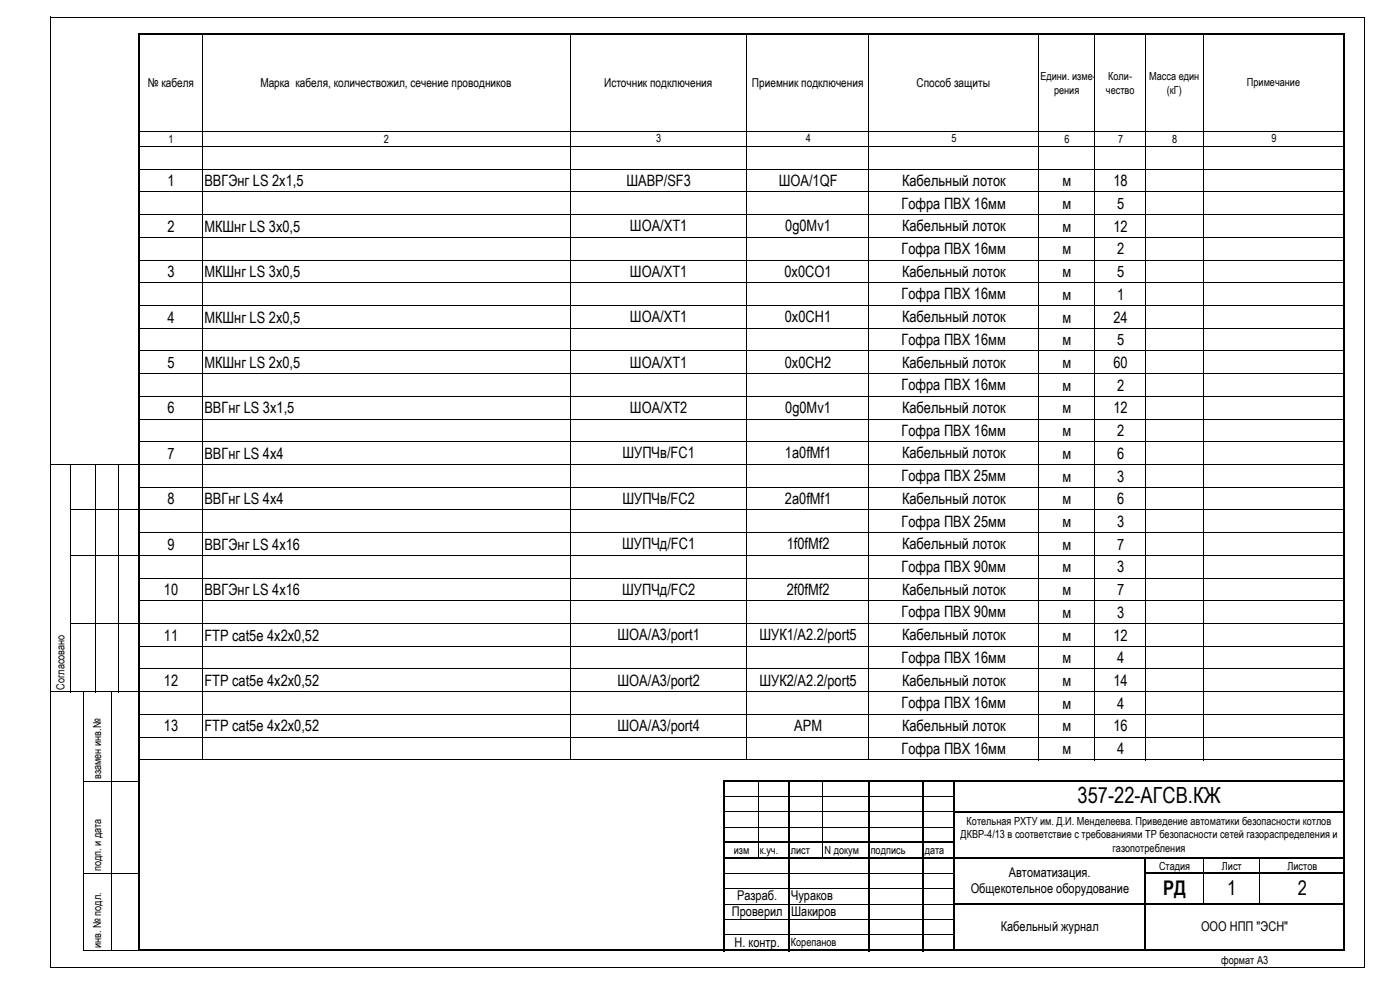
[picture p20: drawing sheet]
<svg xmlns="http://www.w3.org/2000/svg" width="420mm" height="297mm" viewBox="0 0 420 297" stroke-linecap="round" stroke-linejoin="round" font-family="sans-serif">
<defs><g id="words">
<text font-size="6.7" x="323.4" y="240.8">357-22-АГСВ.КЖ</text>
<g font-size="6.1">
<text x="349.1" y="268.6">РД</text>
<text x="368.3" y="268.6">1</text>
<text x="389.5" y="268.6">2</text>
</g>
<g font-size="4.7">
<text x="50.2" y="55.9">1</text>
<text x="61.3" y="55.9">ВВГЭнг LS 2х1,5</text>
<text x="188" y="55.8">ШАВР/SF3</text>
<text x="233.7" y="55.8">ШОА/1QF</text>
<text x="270.7" y="55.8">Кабельный лоток</text>
<text x="318.9" y="55.9">м</text>
<text x="334.2" y="55.9">18</text>
<text x="270.6" y="62.6">Гофра ПВХ 16мм</text>
<text x="318.9" y="62.7">м</text>
<text x="335.2" y="62.7">5</text>
<text x="50.2" y="69.5">2</text>
<text x="61.3" y="69.5">МКШнг LS 3х0,5</text>
<text x="189" y="69.4">ШОА/XT1</text>
<text x="235.7" y="69.4">0g0Mv1</text>
<text x="270.7" y="69.4">Кабельный лоток</text>
<text x="318.9" y="69.5">м</text>
<text x="334.2" y="69.5">12</text>
<text x="270.6" y="76.2">Гофра ПВХ 16мм</text>
<text x="318.9" y="76.3">м</text>
<text x="335.2" y="76.3">2</text>
<text x="50.2" y="83.1">3</text>
<text x="61.3" y="83.1">МКШнг LS 3х0,5</text>
<text x="189" y="83">ШОА/XT1</text>
<text x="235.4" y="83">0x0CO1</text>
<text x="270.7" y="83">Кабельный лоток</text>
<text x="318.9" y="83.1">м</text>
<text x="335.2" y="83.1">5</text>
<text x="270.6" y="89.8">Гофра ПВХ 16мм</text>
<text x="318.9" y="90">м</text>
<text x="335.2" y="90">1</text>
<text x="50.2" y="96.8">4</text>
<text x="61.3" y="96.8">МКШнг LS 2х0,5</text>
<text x="189" y="96.6">ШОА/XT1</text>
<text x="235.5" y="96.6">0x0CH1</text>
<text x="270.7" y="96.6">Кабельный лоток</text>
<text x="318.9" y="96.8">м</text>
<text x="334.2" y="96.8">24</text>
<text x="270.6" y="103.5">Гофра ПВХ 16мм</text>
<text x="318.9" y="103.6">м</text>
<text x="335.2" y="103.6">5</text>
<text x="50.2" y="110.4">5</text>
<text x="61.3" y="110.4">МКШнг LS 2х0,5</text>
<text x="189" y="110.3">ШОА/XT1</text>
<text x="235.5" y="110.3">0x0CH2</text>
<text x="270.7" y="110.3">Кабельный лоток</text>
<text x="318.9" y="110.4">м</text>
<text x="334.2" y="110.4">60</text>
<text x="270.6" y="117.1">Гофра ПВХ 16мм</text>
<text x="318.9" y="117.2">м</text>
<text x="335.2" y="117.2">2</text>
<text x="50.2" y="124">6</text>
<text x="61.3" y="124">ВВГнг LS 3х1,5</text>
<text x="189" y="123.9">ШОА/XT2</text>
<text x="235.7" y="123.9">0g0Mv1</text>
<text x="270.7" y="123.9">Кабельный лоток</text>
<text x="318.9" y="124">м</text>
<text x="334.2" y="124">12</text>
<text x="270.6" y="130.7">Гофра ПВХ 16мм</text>
<text x="318.9" y="130.9">м</text>
<text x="335.2" y="130.9">2</text>
<text x="50.2" y="137.7">7</text>
<text x="61.3" y="137.7">ВВГнг LS 4х4</text>
<text x="186.8" y="137.5">ШУПЧв/FC1</text>
<text x="235.6" y="137.5">1a0fMf1</text>
<text x="270.7" y="137.5">Кабельный лоток</text>
<text x="318.9" y="137.7">м</text>
<text x="335.2" y="137.7">6</text>
<text x="270.6" y="144.4">Гофра ПВХ 25мм</text>
<text x="318.9" y="144.5">м</text>
<text x="335.2" y="144.5">3</text>
<text x="50.2" y="151.3">8</text>
<text x="61.3" y="151.3">ВВГнг LS 4х4</text>
<text x="186.8" y="151.2">ШУПЧв/FC2</text>
<text x="235.6" y="151.2">2a0fMf1</text>
<text x="270.7" y="151.2">Кабельный лоток</text>
<text x="318.9" y="151.3">м</text>
<text x="335.2" y="151.3">6</text>
<text x="270.6" y="158">Гофра ПВХ 25мм</text>
<text x="318.9" y="158.1">м</text>
<text x="335.2" y="158.1">3</text>
<text x="50.2" y="164.9">9</text>
<text x="61.3" y="164.9">ВВГЭнг LS 4х16</text>
<text x="186.7" y="164.8">ШУПЧд/FC1</text>
<text x="236.1" y="164.8">1f0fMf2</text>
<text x="270.7" y="164.8">Кабельный лоток</text>
<text x="318.9" y="164.9">м</text>
<text x="335.2" y="164.9">7</text>
<text x="270.6" y="171.6">Гофра ПВХ 90мм</text>
<text x="318.9" y="171.7">м</text>
<text x="335.2" y="171.7">3</text>
<text x="49.2" y="178.6">10</text>
<text x="61.3" y="178.6">ВВГЭнг LS 4х16</text>
<text x="186.7" y="178.4">ШУПЧд/FC2</text>
<text x="236.1" y="178.4">2f0fMf2</text>
<text x="270.7" y="178.4">Кабельный лоток</text>
<text x="318.9" y="178.6">м</text>
<text x="335.2" y="178.6">7</text>
<text x="270.6" y="185.3">Гофра ПВХ 90мм</text>
<text x="318.9" y="185.4">м</text>
<text x="335.2" y="185.4">3</text>
<text x="49.2" y="192.2">11</text>
<text x="61.3" y="192.2">FTP cat5e 4x2x0,52</text>
<text x="185.3" y="192.1">ШОА/А3/port1</text>
<text x="227.9" y="192.1">ШУК1/А2.2/port5</text>
<text x="270.7" y="192.1">Кабельный лоток</text>
<text x="318.9" y="192.2">м</text>
<text x="334.2" y="192.2">12</text>
<text x="270.6" y="198.9">Гофра ПВХ 16мм</text>
<text x="318.9" y="199">м</text>
<text x="335.2" y="199">4</text>
<text x="49.2" y="205.8">12</text>
<text x="61.3" y="205.8">FTP cat5e 4x2x0,52</text>
<text x="185.3" y="205.7">ШОА/А3/port2</text>
<text x="227.9" y="205.7">ШУК2/А2.2/port5</text>
<text x="270.7" y="205.7">Кабельный лоток</text>
<text x="318.9" y="205.8">м</text>
<text x="334.2" y="205.8">14</text>
<text x="270.6" y="212.5">Гофра ПВХ 16мм</text>
<text x="318.9" y="212.6">м</text>
<text x="335.2" y="212.6">4</text>
<text x="49.2" y="219.5">13</text>
<text x="61.3" y="219.5">FTP cat5e 4x2x0,52</text>
<text x="185.3" y="219.3">ШОА/А3/port4</text>
<text x="238.4" y="219.3">АРМ</text>
<text x="270.7" y="219.3">Кабельный лоток</text>
<text x="318.9" y="219.5">м</text>
<text x="334.2" y="219.5">16</text>
<text x="270.6" y="226.1">Гофра ПВХ 16мм</text>
<text x="318.9" y="226.3">м</text>
<text x="335.2" y="226.3">4</text>
</g>
<g font-size="4">
<text x="302.8" y="263.1">Автоматизация.</text>
<text x="291.3" y="268">Общекотельное оборудование</text>
<text x="219.7" y="274.8">Проверил Шакиров</text>
<text x="221.2" y="270.2">Разраб.</text>
<text x="237.4" y="270.2">Чураков</text>
<text x="300.3" y="279.4">Кабельный журнал</text>
<text x="360.5" y="279.4">ООО НПП &quot;ЭСН&quot;</text>
<text x="220.5" y="284">Н. контр.</text>
</g>
<g font-size="3.7">
<text x="44.4" y="26.1">№ кабеля</text>
<text x="78.1" y="26.1">Марка кабеля, количествожил, сечение проводников</text>
<text x="181.3" y="26">Источник подключения</text>
<text x="225.7" y="26">Приемник подключения</text>
<text x="275.1" y="26">Способ защиты</text>
</g>
<g font-size="3.3">
<text x="312.2" y="24">Едини. изме-</text>
<text x="332.6" y="24">Коли-</text>
<text x="344.9" y="24">Масса един</text>
<text x="316.3" y="28.1">рения</text>
<text x="331.9" y="28.1">чество</text>
<text x="350.2" y="28.1">(кГ)</text>
<text x="374.2" y="25.9">Примечание</text>
<text x="50.6" y="42.8">1</text>
<text x="115.2" y="42.8">2</text>
<text x="196.9" y="42.7">3</text>
<text x="241.8" y="42.7">4</text>
<text x="285.6" y="42.7">5</text>
<text x="319.5" y="42.8">6</text>
<text x="335.6" y="42.8">7</text>
<text x="351.8" y="42.8">8</text>
<text x="381.6" y="42.7">9</text>
<text x="19.3" y="207" transform="rotate(-90 19.3 207)">Согласовано</text>
<text x="30.4" y="233.8" transform="rotate(-90 30.4 233.8)">взамен инв.№</text>
<text x="288.3" y="251.5">ДКВР-4/13 в соответствие с требованиями ТР безопасности сетей газораспределения и</text>
<text x="290.1" y="247.4">Котельная РХТУ им. Д.И. Менделеева. Приведение автоматики безопасности котлов</text>
<text x="220.2" y="256.1">изм</text>
<text x="228" y="256.3">к.уч.</text>
<text x="237.4" y="256.3">лист</text>
<text x="247.5" y="256.3">N докум</text>
<text x="261.3" y="256.3">подпись</text>
<text x="277.5" y="256.3">дата</text>
<text x="333.9" y="255.6">газопотребления</text>
<text x="30.4" y="261.5" transform="rotate(-90 30.4 261.5)">подп. и дата</text>
<text x="347.8" y="260.9">Стадия</text>
<text x="366.7" y="260.9">Лист</text>
<text x="386.4" y="260.9">Листов</text>
<text x="30.4" y="284.5" transform="rotate(-90 30.4 284.5)">инв. № подл.</text>
<text x="237.4" y="283.8">Корепанов</text>
<text x="366.5" y="289.3">формат А3</text>
</g>
</g></defs>
<g fill="#000">
<path d="M41.4 10h.6v29.2h-.6zM42 10h269.4v.6h-269.4zM311.4 10h92.2v.6h-92.2zM403 10.6h.6v223.4h-.6zM41.4 39.2h.6v246.2h-.6zM217.1 234h.6v51.4h-.6zM217.7 234h68.3v.6h-68.3zM236.5 234.6h.6v50.8h-.6zM260.5 234.6h.6v50.8h-.6zM276.7 234.6h.6v50.8h-.6zM286 234h.6v9.2h-.6zM286.6 234h117v.6h-117z"/>
<path d="M403 234.6h.6v8.6h-.6zM217.7 252.5h68.9v.6h-68.9zM217.7 257.1h185.9v.6h-185.9zM286 243.2h.6v42.2h-.6zM286.6 243.2h117v.6h-117zM343.4 257.7h.6v27.7h-.6zM403 243.8h.6v41.6h-.6zM286.6 270.9h117v.6h-117zM344 261.7h59.6v.6h-59.6zM42 284.8h361.6v.6h-361.6z"/>
</g>
<g fill="none" stroke="#000" stroke-width=".3">
<path d="M15.1 5v285.4M15.3 5.1h394.3M60.6 10.6v28.6M171.1 10.6v28.6M224 10.6v28.6M260.8 10.6v28.6M311.6 10.6v217.5M328.6 10.6v217.5M343.8 10.6v217.5M361.1 10.6v217.5M409.5 5.3v285.1M42 39.3h361"/>
<path d="M60.6 39.5v188.6M171.1 39.5v188.6M224 39.5v188.6M260.8 39.5v188.6M42 44h361M42 50.8h361M42 57.6h361M42 64.4h361M42 71.2h361M42 78h361M42 84.9h361M42 91.7h361"/>
<path d="M42 98.5h361M42 105.3h361M42 112.1h361M42 118.9h361M15.3 139.4h26.1M21.3 139.5v68.2M28.7 139.5v68.2M35.6 139.5v68.2M42 139.4h361M42 125.8h361M42 132.6h361M21.4 153h20"/>
<path d="M42 153h361M42 146.2h361M42 159.8h361M21.4 166.6h20M42 166.6h361M42 173.5h361M21.4 187.1h20M42 187.1h361M42 180.3h361M42 193.9h361M15.3 207.5h26.1M25 207.7v77.5"/>
<path d="M33.5 207.7v77.5M42 207.5h361M42 200.7h361M42 214.4h361M25.1 234.3h16.3M42 221.2h361M42 228h361M217.7 239h18.8M227.5 234.6v17.9M237.1 239h23.4M246.9 234.6v17.9M261.1 239h15.6"/>
<path d="M277.3 239h8.7M217.7 243.6h18.8M217.7 248.2h18.8M227.5 253.1v4M237.1 243.6h23.4M237.1 248.2h23.4M246.9 253.1v4M261.1 243.6h15.6M261.1 248.2h15.6M277.3 243.6h8.7M277.3 248.2h8.7M361.1 257.7v4"/>
<path d="M378.1 257.7v4M25.1 262h16.3M217.7 262h18.8M217.7 266.6h18.8M217.7 271.3h18.8M217.7 275.9h18.8M237.1 262h23.4M237.1 266.6h23.4M237.1 271.3h23.4M237.1 275.9h23.4M261.1 262h15.6M261.1 266.6h15.6"/>
<path d="M261.1 271.3h15.6M261.1 275.9h15.6M277.3 262h8.7M277.3 266.6h8.7M277.3 271.3h8.7M277.3 275.9h8.7M361.1 262.3v8.6M378.1 262.3v8.6M15.3 290.3h394.3M25.1 285.1h16.3M217.7 280.5h18.8M237.1 280.5h23.4"/>
<path d="M261.1 280.5h15.6M277.3 280.5h8.7"/>
</g>
<use href="#words"/>
</svg>
